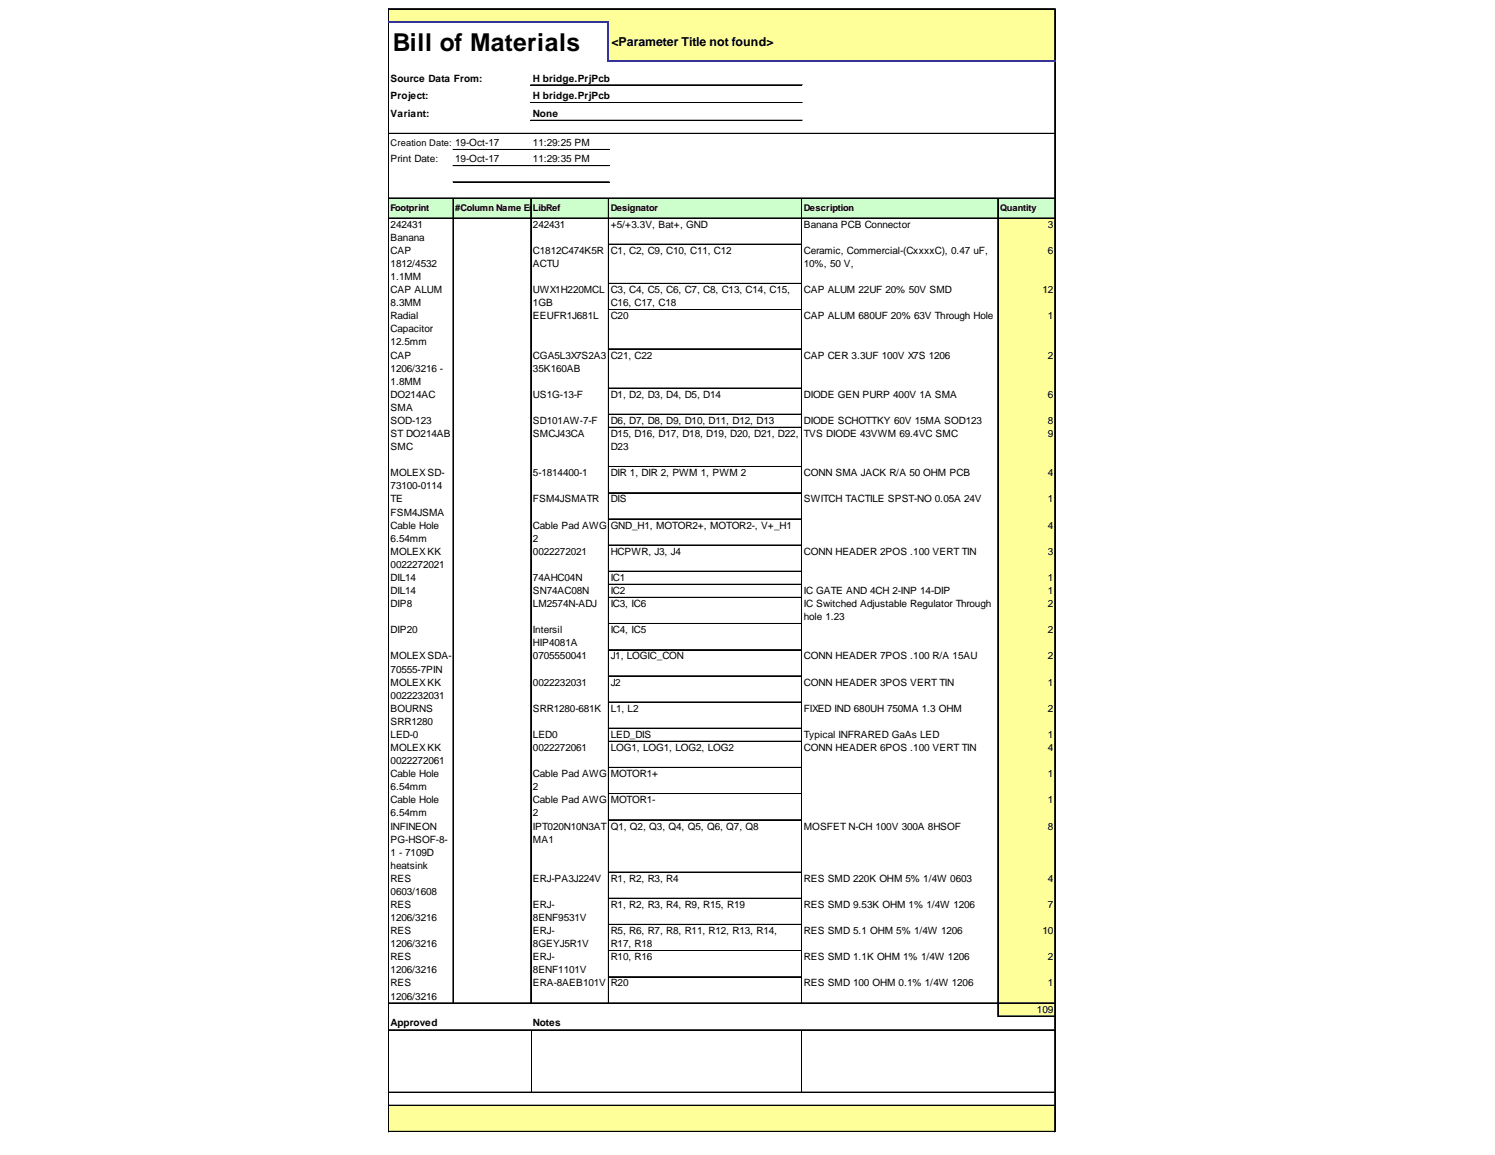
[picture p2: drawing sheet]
<svg xmlns="http://www.w3.org/2000/svg" width="279mm" height="216mm" viewBox="0 0 279 216" stroke-linecap="round" stroke-linejoin="round" font-family="sans-serif">
<defs><g id="words">
<text font-size="4.6" x="73.4" y="9.5">Bill of Materials</text>
<text font-size="2.3" x="114.3" y="8.6">&lt;Parameter Title not found&gt;</text>
<g font-size="1.9">
<text x="73" y="15.2">Source Data From:</text>
<text x="99.6" y="15.2">H bridge.PrjPcb</text>
<text x="73" y="18.6">Project:</text>
<text x="73" y="21.9">Variant:</text>
<text x="99.6" y="18.6">H bridge.PrjPcb</text>
<text x="99.6" y="21.9">None</text>
<text x="99.6" y="27.3">11:29:25 PM</text>
<text x="73" y="30.3">Print Date:</text>
<text x="85.1" y="30.3">19-Oct-17</text>
<text x="99.6" y="30.3">11:29:35 PM</text>
<text x="73" y="42.6">242431</text>
<text x="73" y="45">Banana</text>
<text x="73" y="47.5">CAP</text>
<text x="99.6" y="42.6">242431</text>
<text x="99.6" y="47.5">C1812C474K5R</text>
<text x="114.1" y="42.6">+5/+3.3V, Bat+, GND</text>
<text x="114.1" y="47.5">C1, C2, C9, C10, C11, C12</text>
<text x="150.2" y="42.6">Banana PCB Connector</text>
<text x="150.2" y="47.5">Ceramic, Commercial-(CxxxxC), 0.47 uF,</text>
<text x="195.8" y="42.6">3</text>
<text x="195.8" y="47.5">6</text>
<text x="73" y="49.9">1812/4532</text>
<text x="73" y="52.4">1.1MM</text>
<text x="99.6" y="49.9">ACTU</text>
<text x="150.2" y="49.9">10%, 50 V,</text>
<text x="73" y="54.8">CAP ALUM</text>
<text x="73" y="57.2">8.3MM</text>
<text x="73" y="59.7">Radial</text>
<text x="99.6" y="54.8">UWX1H220MCL</text>
<text x="99.6" y="57.2">1GB</text>
<text x="99.6" y="59.7">EEUFR1J681L</text>
<text x="114.1" y="54.8">C3, C4, C5, C6, C7, C8, C13, C14, C15,</text>
<text x="114.1" y="57.2">C16, C17, C18</text>
<text x="114.1" y="59.7">C20</text>
<text x="150.2" y="54.8">CAP ALUM 22UF 20% 50V SMD</text>
<text x="150.2" y="59.7">CAP ALUM 680UF 20% 63V Through Hole</text>
<text x="194.8" y="54.8">12</text>
<text x="195.8" y="59.7">1</text>
<text x="73" y="62.1">Capacitor</text>
<text x="73" y="64.6">12.5mm</text>
<text x="73" y="67">CAP</text>
<text x="73" y="69.5">1206/3216 -</text>
<text x="73" y="71.9">1.8MM</text>
<text x="99.6" y="67">CGA5L3X7S2A3</text>
<text x="99.6" y="69.5">35K160AB</text>
<text x="114.1" y="67">C21, C22</text>
<text x="150.2" y="67">CAP CER 3.3UF 100V X7S 1206</text>
<text x="195.8" y="67">2</text>
<text x="73" y="74.4">DO214AC</text>
<text x="73" y="76.8">SMA</text>
<text x="99.6" y="74.4">US1G-13-F</text>
<text x="114.1" y="74.4">D1, D2, D3, D4, D5, D14</text>
<text x="150.2" y="74.4">DIODE GEN PURP 400V 1A SMA</text>
<text x="195.8" y="74.4">6</text>
<text x="73" y="79.3">SOD-123</text>
<text x="73" y="81.7">ST DO214AB</text>
<text x="99.6" y="79.3">SD101AW-7-F</text>
<text x="99.6" y="81.7">SMCJ43CA</text>
<text x="114.1" y="79.3">D6, D7, D8, D9, D10, D11, D12, D13</text>
<text x="114.1" y="81.7">D15, D16, D17, D18, D19, D20, D21, D22,</text>
<text x="150.2" y="79.3">DIODE SCHOTTKY 60V 15MA SOD123</text>
<text x="150.2" y="81.7">TVS DIODE 43VWM 69.4VC SMC</text>
<text x="195.8" y="79.3">8</text>
<text x="195.8" y="81.7">9</text>
<text x="73" y="84.1">SMC</text>
<text x="73" y="89">MOLEX SD-</text>
<text x="99.6" y="89">5-1814400-1</text>
<text x="114.1" y="84.1">D23</text>
<text x="114.1" y="89">DIR 1, DIR 2, PWM 1, PWM 2</text>
<text x="150.2" y="89">CONN SMA JACK R/A 50 OHM PCB</text>
<text x="195.8" y="89">4</text>
<text x="73" y="91.5">73100-0114</text>
<text x="73" y="93.9">TE</text>
<text x="99.6" y="93.9">FSM4JSMATR</text>
<text x="114.1" y="93.9">DIS</text>
<text x="150.2" y="93.9">SWITCH TACTILE SPST-NO 0.05A 24V</text>
<text x="195.8" y="93.9">1</text>
<text x="73" y="96.4">FSM4JSMA</text>
<text x="73" y="98.8">Cable Hole</text>
<text x="73" y="101.3">6.54mm</text>
<text x="99.6" y="98.8">Cable Pad AWG</text>
<text x="99.6" y="101.3">2</text>
<text x="114.1" y="98.8">GND_H1, MOTOR2+, MOTOR2-, V+_H1</text>
<text x="195.8" y="98.8">4</text>
<text x="73" y="103.7">MOLEX KK</text>
<text x="73" y="106.2">0022272021</text>
<text x="99.6" y="103.7">0022272021</text>
<text x="114.1" y="103.7">HCPWR, J3, J4</text>
<text x="150.2" y="103.7">CONN HEADER 2POS .100 VERT TIN</text>
<text x="195.8" y="103.7">3</text>
<text x="73" y="108.6">DIL14</text>
<text x="73" y="111">DIL14</text>
<text x="73" y="113.5">DIP8</text>
<text x="99.6" y="108.6">74AHC04N</text>
<text x="99.6" y="111">SN74AC08N</text>
<text x="99.6" y="113.5">LM2574N-ADJ</text>
<text x="114.1" y="108.6">IC1</text>
<text x="114.1" y="111">IC2</text>
<text x="114.1" y="113.5">IC3, IC6</text>
<text x="150.2" y="111">IC GATE AND 4CH 2-INP 14-DIP</text>
<text x="150.2" y="113.5">IC Switched Adjustable Regulator Through</text>
<text x="195.8" y="108.6">1</text>
<text x="195.8" y="111">1</text>
<text x="195.8" y="113.5">2</text>
<text x="73" y="118.4">DIP20</text>
<text x="99.6" y="118.4">Intersil</text>
<text x="114.1" y="118.4">IC4, IC5</text>
<text x="150.2" y="115.9">hole 1.23</text>
<text x="195.8" y="118.4">2</text>
<text x="73" y="123.3">MOLEX SDA-</text>
<text x="73" y="125.7">70555-7PIN</text>
<text x="99.6" y="120.8">HIP4081A</text>
<text x="99.6" y="123.3">0705550041</text>
<text x="114.1" y="123.3">J1, LOGIC_CON</text>
<text x="150.2" y="123.3">CONN HEADER 7POS .100 R/A 15AU</text>
<text x="195.8" y="123.3">2</text>
<text x="73" y="128.2">MOLEX KK</text>
<text x="73" y="130.6">0022232031</text>
<text x="99.6" y="128.2">0022232031</text>
<text x="114.1" y="128.2">J2</text>
<text x="150.2" y="128.2">CONN HEADER 3POS VERT TIN</text>
<text x="195.8" y="128.2">1</text>
<text x="73" y="133.1">BOURNS</text>
<text x="73" y="135.5">SRR1280</text>
<text x="73" y="137.9">LED-0</text>
<text x="99.6" y="133.1">SRR1280-681K</text>
<text x="99.6" y="137.9">LED0</text>
<text x="114.1" y="133.1">L1, L2</text>
<text x="114.1" y="137.9">LED_DIS</text>
<text x="150.2" y="133.1">FIXED IND 680UH 750MA 1.3 OHM</text>
<text x="150.2" y="137.9">Typical INFRARED GaAs LED</text>
<text x="195.8" y="133.1">2</text>
<text x="195.8" y="137.9">1</text>
<text x="73" y="140.4">MOLEX KK</text>
<text x="73" y="142.8">0022272061</text>
<text x="99.6" y="140.4">0022272061</text>
<text x="114.1" y="140.4">LOG1, LOG1, LOG2, LOG2</text>
<text x="150.2" y="140.4">CONN HEADER 6POS .100 VERT TIN</text>
<text x="195.8" y="140.4">4</text>
<text x="73" y="145.3">Cable Hole</text>
<text x="73" y="147.7">6.54mm</text>
<text x="99.6" y="145.3">Cable Pad AWG</text>
<text x="99.6" y="147.7">2</text>
<text x="114.1" y="145.3">MOTOR1+</text>
<text x="195.8" y="145.3">1</text>
<text x="73" y="150.2">Cable Hole</text>
<text x="73" y="152.6">6.54mm</text>
<text x="73" y="155.1">INFINEON</text>
<text x="99.6" y="150.2">Cable Pad AWG</text>
<text x="99.6" y="152.6">2</text>
<text x="99.6" y="155.1">IPT020N10N3AT</text>
<text x="114.1" y="150.2">MOTOR1-</text>
<text x="114.1" y="155.1">Q1, Q2, Q3, Q4, Q5, Q6, Q7, Q8</text>
<text x="150.2" y="155.1">MOSFET N-CH 100V 300A 8HSOF</text>
<text x="195.8" y="150.2">1</text>
<text x="195.8" y="155.1">8</text>
<text x="73" y="157.5">PG-HSOF-8-</text>
<text x="73" y="159.9">1 - 7109D</text>
<text x="99.6" y="157.5">MA1</text>
<text x="73" y="162.4">heatsink</text>
<text x="73" y="164.8">RES</text>
<text x="73" y="167.3">0603/1608</text>
<text x="99.6" y="164.8">ERJ-PA3J224V</text>
<text x="114.1" y="164.8">R1, R2, R3, R4</text>
<text x="150.2" y="164.8">RES SMD 220K OHM 5% 1/4W 0603</text>
<text x="195.8" y="164.8">4</text>
<text x="73" y="169.7">RES</text>
<text x="73" y="172.2">1206/3216</text>
<text x="99.6" y="169.7">ERJ-</text>
<text x="99.6" y="172.2">8ENF9531V</text>
<text x="114.1" y="169.7">R1, R2, R3, R4, R9, R15, R19</text>
<text x="150.2" y="169.7">RES SMD 9.53K OHM 1% 1/4W 1206</text>
<text x="195.8" y="169.7">7</text>
<text x="73" y="174.6">RES</text>
<text x="73" y="177.1">1206/3216</text>
<text x="73" y="179.5">RES</text>
<text x="99.6" y="174.6">ERJ-</text>
<text x="99.6" y="177.1">8GEYJ5R1V</text>
<text x="99.6" y="179.5">ERJ-</text>
<text x="114.1" y="174.6">R5, R6, R7, R8, R11, R12, R13, R14,</text>
<text x="114.1" y="177.1">R17, R18</text>
<text x="114.1" y="179.5">R10, R16</text>
<text x="150.2" y="174.6">RES SMD 5.1 OHM 5% 1/4W 1206</text>
<text x="150.2" y="179.5">RES SMD 1.1K OHM 1% 1/4W 1206</text>
<text x="194.8" y="174.6">10</text>
<text x="195.8" y="179.5">2</text>
<text x="73" y="182">1206/3216</text>
<text x="73" y="184.4">RES</text>
<text x="99.6" y="182">8ENF1101V</text>
<text x="99.6" y="184.4">ERA-8AEB101V</text>
<text x="114.1" y="184.4">R20</text>
<text x="150.2" y="184.4">RES SMD 100 OHM 0.1% 1/4W 1206</text>
<text x="195.8" y="184.4">1</text>
<text x="73" y="186.8">1206/3216</text>
<text x="73" y="191.7">Approved</text>
<text x="99.6" y="191.7">Notes</text>
<text x="193.8" y="189.3">109</text>
</g>
<g font-size="1.7">
<text x="73" y="27.3">Creation Date: 19-Oct-17</text>
<text x="73" y="39.4">Footprint</text>
<text x="85.1" y="39.4">#Column Name Er</text>
<text x="99.6" y="39.4">Lib:Comment</text>
<text x="99.6" y="39.4">rorRef</text>
<text x="114.1" y="39.4">Designator</text>
<text x="150.2" y="39.4">Description</text>
<text x="186.9" y="39.4">Quantity</text>
</g>
</g></defs>
<g fill="#ff9">
<path d="M72.7 1.7h124.5v2.6h-124.5z"/>
<path d="M113.7 4.2h83.5v7.3h-83.5z"/>
</g>
<path d="M72.7 37h124.5v3.9h-124.5z" fill="#cfc"/>
<g fill="#ff9">
<path d="M186.5 40.7h10.7v5.1h-10.7z"/>
<path d="M186.5 45.6h10.7v7.5h-10.7z"/>
<path d="M186.5 53h10.7v5h-10.7z"/>
<path d="M186.5 57.9h10.7v7.4h-10.7z"/>
<path d="M186.5 65.2h10.7v7.5h-10.7z"/>
<path d="M186.5 72.5h10.7v5.1h-10.7z"/>
<path d="M186.5 77.4h10.7v2.6h-10.7z"/>
<path d="M186.5 79.9h10.7v7.4h-10.7z"/>
<path d="M186.5 87.2h10.7v5h-10.7z"/>
<path d="M186.5 92.1h10.7v5h-10.7z"/>
<path d="M186.5 97h10.7v5h-10.7z"/>
<path d="M186.5 101.9h10.7v5h-10.7z"/>
<path d="M186.5 106.8h10.7v2.6h-10.7z"/>
<path d="M186.5 109.2h10.7v2.6h-10.7z"/>
<path d="M186.5 111.7h10.7v5h-10.7z"/>
<path d="M186.5 116.5h10.7v5.1h-10.7z"/>
<path d="M186.5 121.4h10.7v5.1h-10.7z"/>
<path d="M186.5 126.3h10.7v5.1h-10.7z"/>
<path d="M186.5 131.2h10.7v5h-10.7z"/>
<path d="M186.5 136.1h10.7v2.6h-10.7z"/>
<path d="M186.5 138.5h10.7v5.1h-10.7z"/>
<path d="M186.5 143.4h10.7v46.6h-10.7z"/>
<path d="M72.7 206.6h124.5v5h-124.5z"/>
</g>
<g fill="none" stroke="#000" stroke-width=".19">
<path d="M72.6 1.6v2.5M72.6 4.3v207.3M72.7 1.6h124.5M72.7 1.7h124.5M99.2 15.9h50.7M99.2 19.2h50.7M197.1 1.8v9.5M197.1 11.5v200.1M197.2 1.8v9.5M197.2 11.5v200.1M72.7 24.9h124.5M72.7 25h124.5"/>
<path d="M72.7 37h124.5M72.7 37.1h124.5M84.7 37.1v150.5M84.7 27.9h29.1M84.7 28h29.1M84.7 31h29.1M84.7 34h29.1M99.2 37.1v150.5M99.2 22.5h50.7M113.7 37.1v150.5M113.8 37.1v150.5M149.8 37.1v150.5"/>
<path d="M149.9 37.1v150.5M186.5 37.1v152.9M72.7 40.7h124.5M72.7 40.8h124.5M113.8 45.6h36M113.8 45.7h36M113.8 53h36M113.8 57.9h36M113.8 65.2h36M113.8 65.3h36M113.8 72.5h36M113.8 72.6h36"/>
<path d="M113.8 77.4h36M113.8 77.5h36M113.8 79.9h36M113.8 87.2h36M113.8 87.3h36M113.8 92.1h36M113.8 92.2h36M113.8 97h36M113.8 97.1h36M113.8 101.9h36M113.8 106.8h36M113.8 109.2h36"/>
<path d="M113.8 109.3h36M113.8 111.7h36M113.8 116.5h36M113.8 116.6h36M113.8 121.4h36M113.8 121.5h36M113.8 126.3h36M113.8 126.4h36M113.8 131.2h36M113.8 131.3h36M113.8 136.1h36M113.8 136.2h36"/>
<path d="M113.8 138.5h36M113.8 138.6h36M113.8 143.4h36M113.8 143.5h36M113.8 148.3h36M113.8 148.4h36M113.8 153.2h36M113.8 153.3h36M113.8 163h36M113.8 163.1h36M113.8 167.9h36M113.8 168h36"/>
<path d="M113.8 172.8h36M113.8 172.9h36M113.8 177.7h36M72.7 187.5h124.5M72.7 192.5h124.5M72.7 192.6h124.5M99.2 192.6v11.5M113.8 182.6h36M149.9 192.6v11.5M186.6 189.9h10.6M186.6 190h10.6M72.7 204.1h124.5"/>
<path d="M72.7 204.2h124.5M72.7 206.6h124.5M72.7 206.7h124.5M72.7 211.5h124.5"/>
</g>
<path d="M72.6 4.2h41.2M113.7 4.3v7.2M113.8 11.4h83.4" fill="none" stroke="#339" stroke-width=".29"/>
<use href="#words"/>
</svg>
